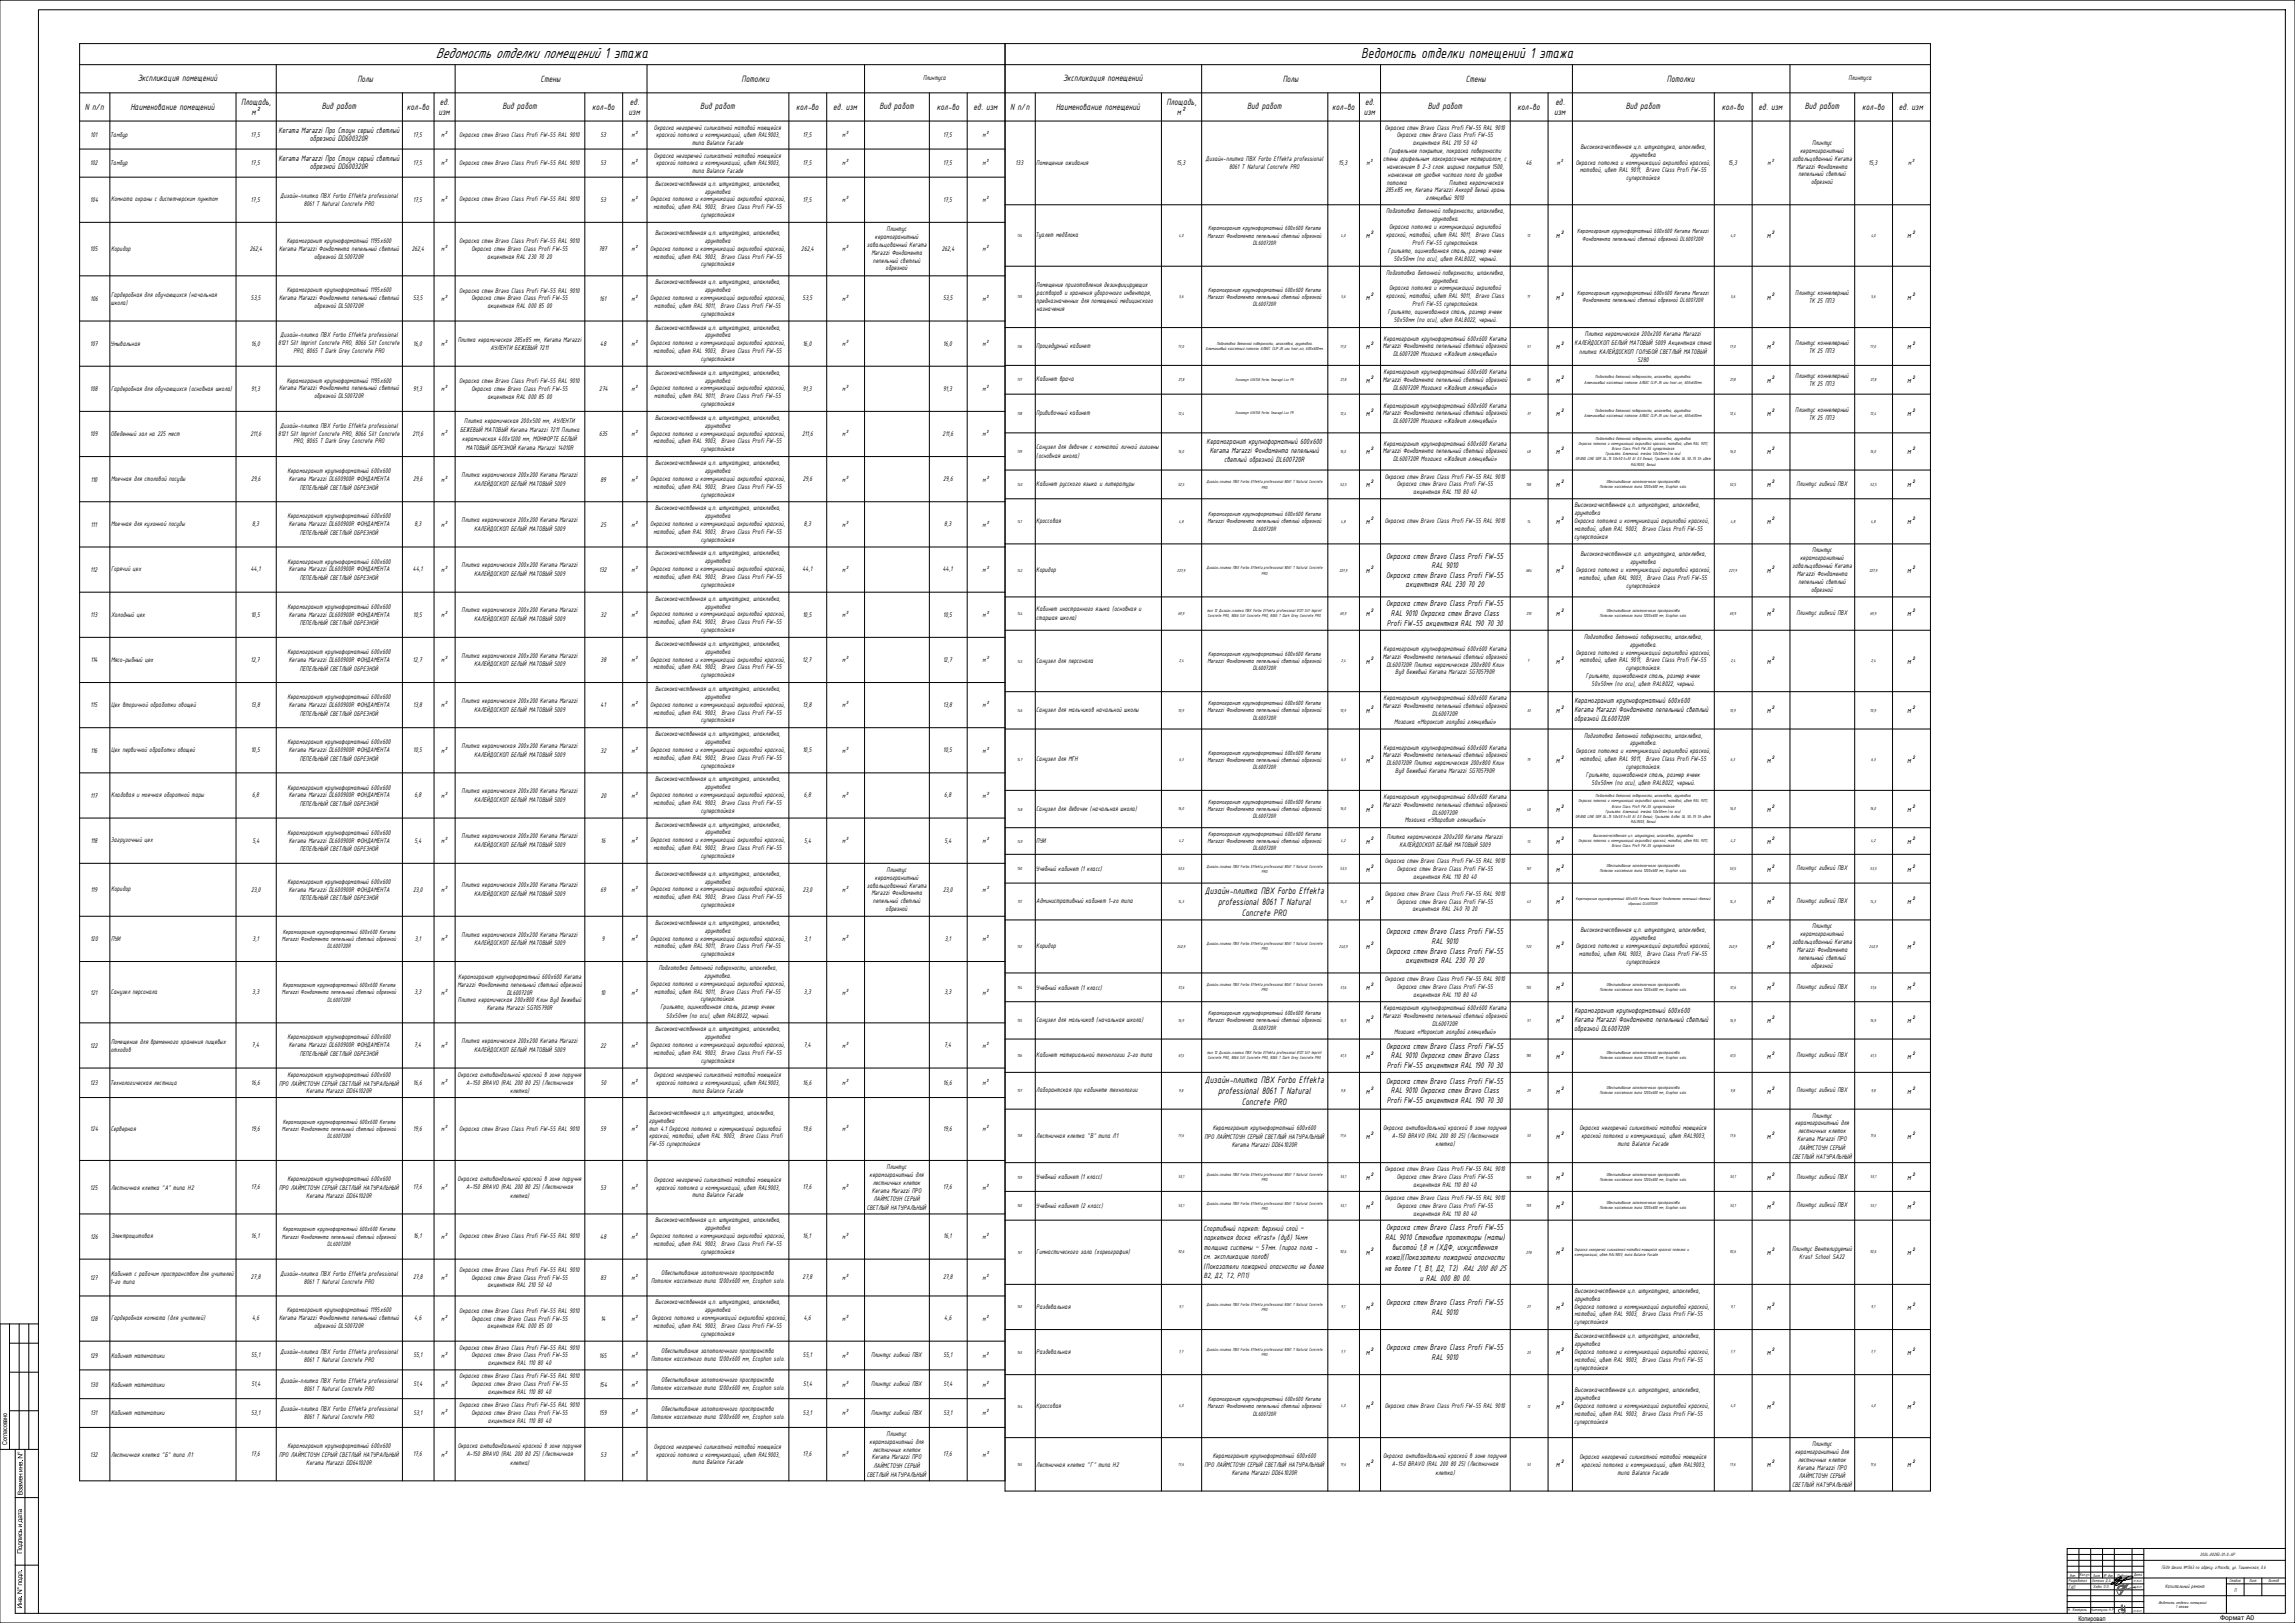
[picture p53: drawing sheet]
<svg xmlns="http://www.w3.org/2000/svg" width="1189mm" height="841mm" viewBox="0 0 1189 841" stroke-linecap="round" stroke-linejoin="round" font-family="sans-serif">
<defs><g id="words">
<g font-size="8.1">
<text x="226" y="30">Ведомость отделки помещений 1 этажа</text>
<text x="705" y="30">Ведомость отделки помещений 1 этажа</text>
</g>
<g font-size="5.2">
<text x="624" y="463">Дизайн-плитка ПВХ Forbo Effekta</text>
<text x="631" y="469">professional 8061 T Natural</text>
<text x="643" y="474">Concrete PRO</text>
<text x="624" y="561">Дизайн-плитка ПВХ Forbo Effekta</text>
<text x="631" y="567">professional 8061 T Natural</text>
<text x="643" y="573">Concrete PRO</text>
</g>
<g font-size="5.1">
<text x="71" y="42">Экспликация помещений</text>
<text x="185" y="42">Полы</text>
<text x="280" y="42">Стены</text>
<text x="384" y="42">Потолки</text>
<text x="551" y="42">Экспликация помещений</text>
<text x="665" y="42">Полы</text>
<text x="759" y="42">Стены</text>
<text x="863" y="42">Потолки</text>
<text x="44" y="57">N п/п</text>
<text x="68" y="57">Наименование помещений</text>
<text x="125" y="54">Площадь,</text>
<text x="130" y="60">м²</text>
<text x="167" y="57">Вид работ</text>
<text x="211" y="57">кол-во</text>
<text x="227" y="60">изм</text>
<text x="228" y="54">ед.</text>
<text x="260" y="57">Вид работ</text>
<text x="307" y="57">кол-во</text>
<text x="326" y="60">изм</text>
<text x="326" y="54">ед.</text>
<text x="363" y="57">Вид работ</text>
<text x="413" y="57">кол-во</text>
<text x="432" y="57">ед. изм</text>
<text x="456" y="57">Вид работ</text>
<text x="485" y="57">кол-во</text>
<text x="504" y="57">ед. изм</text>
<text x="523" y="57">N п/п</text>
<text x="547" y="57">Наименование помещений</text>
<text x="604" y="54">Площадь,</text>
<text x="610" y="60">м²</text>
<text x="646" y="57">Вид работ</text>
<text x="690" y="57">кол-во</text>
<text x="706" y="60">изм</text>
<text x="707" y="54">ед.</text>
<text x="740" y="57">Вид работ</text>
<text x="786" y="57">кол-во</text>
<text x="805" y="60">изм</text>
<text x="806" y="54">ед.</text>
<text x="842" y="57">Вид работ</text>
<text x="892" y="57">кол-во</text>
<text x="911" y="57">ед. изм</text>
<text x="935" y="57">Вид работ</text>
<text x="965" y="57">кол-во</text>
<text x="984" y="57">ед. изм</text>
</g>
<g font-size="4.6">
<text x="707" y="124">м²</text>
<text x="806" y="124">м²</text>
<text x="915" y="124">м²</text>
<text x="988" y="124">м²</text>
<text x="707" y="155">м²</text>
<text x="806" y="155">м²</text>
<text x="915" y="155">м²</text>
<text x="988" y="155">м²</text>
<text x="707" y="181">м²</text>
<text x="806" y="181">м²</text>
<text x="915" y="181">м²</text>
<text x="988" y="181">м²</text>
<text x="707" y="198">м²</text>
<text x="806" y="198">м²</text>
<text x="915" y="198">м²</text>
<text x="988" y="198">м²</text>
<text x="707" y="216">м²</text>
<text x="806" y="216">м²</text>
<text x="915" y="216">м²</text>
<text x="988" y="216">м²</text>
<text x="707" y="235">м²</text>
<text x="806" y="235">м²</text>
<text x="915" y="235">м²</text>
<text x="988" y="235">м²</text>
<text x="707" y="253">м²</text>
<text x="806" y="253">м²</text>
<text x="915" y="253">м²</text>
<text x="988" y="253">м²</text>
<text x="707" y="272">м²</text>
<text x="806" y="272">м²</text>
<text x="915" y="272">м²</text>
<text x="988" y="272">м²</text>
<text x="718" y="289">Окраска стен Bravo Class Profi FW-55</text>
<text x="707" y="297">м²</text>
<text x="718" y="299">Окраска стен Bravo Class Profi FW-55</text>
<text x="742" y="294">RAL 9010</text>
<text x="806" y="297">м²</text>
<text x="915" y="297">м²</text>
<text x="988" y="297">м²</text>
<text x="728" y="304">акцентная RAL 230 70 20</text>
<text x="718" y="314">Окраска стен Bravo Class Profi FW-55</text>
<text x="707" y="319">м²</text>
<text x="721" y="319">RAL 9010 Окраска стен Bravo Class</text>
<text x="806" y="319">м²</text>
<text x="915" y="319">м²</text>
<text x="988" y="319">м²</text>
<text x="718" y="324">Profi FW-55 акцентная RAL 190 70 30</text>
<text x="707" y="344">м²</text>
<text x="806" y="344">м²</text>
<text x="915" y="344">м²</text>
<text x="988" y="344">м²</text>
<text x="707" y="370">м²</text>
<text x="806" y="370">м²</text>
<text x="915" y="370">м²</text>
<text x="988" y="370">м²</text>
<text x="707" y="395">м²</text>
<text x="806" y="395">м²</text>
<text x="915" y="395">м²</text>
<text x="988" y="395">м²</text>
<text x="707" y="421">м²</text>
<text x="806" y="421">м²</text>
<text x="915" y="421">м²</text>
<text x="988" y="421">м²</text>
<text x="707" y="437">м²</text>
<text x="806" y="437">м²</text>
<text x="915" y="437">м²</text>
<text x="988" y="437">м²</text>
<text x="707" y="452">м²</text>
<text x="806" y="452">м²</text>
<text x="915" y="452">м²</text>
<text x="988" y="452">м²</text>
<text x="707" y="469">м²</text>
<text x="806" y="469">м²</text>
<text x="915" y="469">м²</text>
<text x="988" y="469">м²</text>
<text x="718" y="484">Окраска стен Bravo Class Profi FW-55</text>
<text x="707" y="492">м²</text>
<text x="742" y="489">RAL 9010</text>
<text x="806" y="492">м²</text>
<text x="915" y="492">м²</text>
<text x="988" y="492">м²</text>
<text x="718" y="494">Окраска стен Bravo Class Profi FW-55</text>
<text x="728" y="499">акцентная RAL 230 70 20</text>
<text x="707" y="513">м²</text>
<text x="806" y="513">м²</text>
<text x="915" y="513">м²</text>
<text x="988" y="513">м²</text>
<text x="707" y="530">м²</text>
<text x="806" y="530">м²</text>
<text x="915" y="530">м²</text>
<text x="988" y="530">м²</text>
<text x="718" y="543">Окраска стен Bravo Class Profi FW-55</text>
<text x="707" y="549">м²</text>
<text x="721" y="548">RAL 9010 Окраска стен Bravo Class</text>
<text x="806" y="549">м²</text>
<text x="915" y="549">м²</text>
<text x="988" y="549">м²</text>
<text x="718" y="553">Profi FW-55 акцентная RAL 190 70 30</text>
<text x="718" y="562">Окраска стен Bravo Class Profi FW-55</text>
<text x="707" y="567">м²</text>
<text x="721" y="566">RAL 9010 Окраска стен Bravo Class</text>
<text x="806" y="567">м²</text>
<text x="915" y="567">м²</text>
<text x="988" y="567">м²</text>
<text x="718" y="571">Profi FW-55 акцентная RAL 190 70 30</text>
<text x="707" y="590">м²</text>
<text x="806" y="590">м²</text>
<text x="915" y="590">м²</text>
<text x="988" y="590">м²</text>
<text x="707" y="611">м²</text>
<text x="806" y="611">м²</text>
<text x="915" y="611">м²</text>
<text x="988" y="611">м²</text>
<text x="707" y="626">м²</text>
<text x="806" y="626">м²</text>
<text x="915" y="626">м²</text>
<text x="988" y="626">м²</text>
<text x="718" y="637">Окраска стен Bravo Class Profi FW-55</text>
<text x="717" y="642">RAL 9010 Стеновые протекторы (маты)</text>
<text x="721" y="648">высотой 1,8 м (ХДФ, искуственная</text>
<text x="707" y="650">м²</text>
<text x="718" y="653">кожа)(Показатели пожарной опасности</text>
<text x="806" y="650">м²</text>
<text x="915" y="650">м²</text>
<text x="988" y="650">м²</text>
<text x="717" y="658">не более Г1, В1, Д2, Т2) RAL 200 80 25</text>
<text x="735" y="664">и RAL 000 80 00.</text>
<text x="718" y="676">Окраска стен Bravo Class Profi FW-55</text>
<text x="707" y="679">м²</text>
<text x="742" y="681">RAL 9010</text>
<text x="806" y="679">м²</text>
<text x="915" y="679">м²</text>
<text x="988" y="679">м²</text>
<text x="718" y="700">Окраска стен Bravo Class Profi FW-55</text>
<text x="707" y="702">м²</text>
<text x="742" y="705">RAL 9010</text>
<text x="806" y="702">м²</text>
<text x="915" y="702">м²</text>
<text x="988" y="702">м²</text>
<text x="707" y="730">м²</text>
<text x="806" y="730">м²</text>
<text x="915" y="730">м²</text>
<text x="988" y="730">м²</text>
<text x="707" y="760">м²</text>
<text x="806" y="760">м²</text>
<text x="915" y="760">м²</text>
<text x="988" y="760">м²</text>
</g>
<g font-size="4.4">
<text x="144" y="69">Kerama Marazzi Про Стоун серый светлый</text>
<text x="160" y="73">обрезной DD600320R</text>
<text x="144" y="83">Kerama Marazzi Про Стоун серый светлый</text>
<text x="160" y="88">обрезной DD600320R</text>
</g>
<g font-size="4.2">
<text x="625" y="230">Керамогранит крупноформатный 600х600</text>
<text x="627" y="235">Kerama Marazzi Фондамента пепельный</text>
<text x="634" y="240">светлый обрезной DL600720R</text>
<text x="816" y="364">Керамогранит крупноформатный 600х600</text>
<text x="816" y="369">Kerama Marazzi Фондамента пепельный светлый</text>
<text x="815" y="374">обрезной DL600720R</text>
<text x="816" y="525">Керамогранит крупноформатный 600х600</text>
<text x="816" y="530">Kerama Marazzi Фондамента пепельный светлый</text>
<text x="815" y="534">обрезной DL600720R</text>
<text x="623" y="638">Спортивный паркет: верхний слой –</text>
<text x="624" y="643">паркетная доска «Krast» (дуб) 14мм</text>
<text x="624" y="648">толщина системы – 57мм. (пирог пола -</text>
<text x="623" y="652">см. экспликацию полов)</text>
<text x="623" y="657">(Показатели пожарной опасности не более</text>
<text x="624" y="662">В2, Д2, Т2, РП1)</text>
</g>
<g font-size="3.8">
<text x="478" y="42">Плинтуса</text>
<text x="958" y="42">Плинтуса</text>
<text x="47" y="71">101</text>
<text x="57" y="71">Тамбур</text>
<text x="130" y="71">17,5</text>
<text x="214" y="71">17,5</text>
<text x="229" y="71">м²</text>
<text x="238" y="71">Окраска стен Bravo Class Profi FW-55 RAL 9010</text>
<text x="311" y="71">53</text>
<text x="327" y="71">м²</text>
<text x="339" y="67">Окраска негорючей силикатной матовой моющейся</text>
<text x="340" y="71">краской потолка и коммуникаций, цвет RAL9003,</text>
<text x="416" y="71">17,5</text>
<text x="436" y="71">м²</text>
<text x="489" y="71">17,5</text>
<text x="509" y="71">м²</text>
<text x="717" y="67">Окраска стен Bravo Class Profi FW-55 RAL 9010</text>
<text x="724" y="71">Окраска стен Bravo Class Profi FW-55</text>
<text x="358" y="75">типа Balance Faсade</text>
<text x="732" y="75">акцентная RAL 210 50 40</text>
<text x="819" y="77">Высококачественная ц.п. штукатурка, шпаклевка,</text>
<text x="939" y="75">Плинтус</text>
<text x="339" y="82">Окраска негорючей силикатной матовой моющейся</text>
<text x="625" y="84">Дизайн-плитка ПВХ Forbo Effekta professional</text>
<text x="717" y="83">стены грифельным лакокрасочным материалом, с</text>
<text x="719" y="79">Грифельное покрытие, покраска поверхности</text>
<text x="844" y="81">грунтовка</text>
<text x="928" y="83">завальцованный Kerama</text>
<text x="933" y="79">керамогранитный</text>
<text x="47" y="86">102</text>
<text x="57" y="85">Тамбур</text>
<text x="130" y="85">17,5</text>
<text x="214" y="85">17,5</text>
<text x="229" y="86">м²</text>
<text x="238" y="85">Окраска стен Bravo Class Profi FW-55 RAL 9010</text>
<text x="311" y="86">53</text>
<text x="327" y="86">м²</text>
<text x="340" y="86">краской потолка и коммуникаций, цвет RAL9003,</text>
<text x="358" y="90">типа Balance Faсade</text>
<text x="416" y="85">17,5</text>
<text x="436" y="86">м²</text>
<text x="489" y="85">17,5</text>
<text x="509" y="86">м²</text>
<text x="526" y="86">133</text>
<text x="537" y="85">Помещение ожидания</text>
<text x="609" y="85">15,3</text>
<text x="637" y="88">8061 T Natural Concrete PRO</text>
<text x="693" y="85">15,3</text>
<text x="708" y="86">м²</text>
<text x="718" y="87">нанесением в 2-3 слоя. ширина покрытия 1500,</text>
<text x="790" y="86">46</text>
<text x="806" y="86">м²</text>
<text x="816" y="85">Окраска потолка и коммуникаций акриловой краской,</text>
<text x="818" y="89">матовой, цвет RAL 9011, Bravo Class Profi FW-55</text>
<text x="895" y="85">15,3</text>
<text x="916" y="86">м²</text>
<text x="931" y="87">Marazzi Фондамента</text>
<text x="968" y="85">15,3</text>
<text x="988" y="86">м²</text>
<text x="718" y="96">потолка</text>
<text x="719" y="92">нанесение от уровня чистого пола до уровня</text>
<text x="751" y="96">Плитка керамическая</text>
<text x="842" y="93">суперстойкая</text>
<text x="932" y="91">пепельный светлый</text>
<text x="938" y="95">обрезной</text>
<text x="339" y="96">Высококачественная ц.п. штукатурка, шпаклевка,</text>
<text x="365" y="100">грунтовка</text>
<text x="718" y="100">285х85 мм, Kerama Marazzi Аккорд белый грань</text>
<text x="47" y="105">104</text>
<text x="58" y="104">Комната охраны с диспетчерским пунктом</text>
<text x="130" y="104">17,5</text>
<text x="145" y="103">Дизайн-плитка ПВХ Forbo Effekta professional</text>
<text x="157" y="107">8061 T Natural Concrete PRO</text>
<text x="214" y="104">17,5</text>
<text x="229" y="105">м²</text>
<text x="238" y="104">Окраска стен Bravo Class Profi FW-55 RAL 9010</text>
<text x="311" y="105">53</text>
<text x="327" y="105">м²</text>
<text x="337" y="104">Окраска потолка и коммуникаций акриловой краской,</text>
<text x="416" y="104">17,5</text>
<text x="436" y="105">м²</text>
<text x="489" y="104">17,5</text>
<text x="509" y="105">м²</text>
<text x="739" y="104">глянцевый 9010</text>
<text x="339" y="108">матовой, цвет RAL 9003, Bravo Class Profi FW-55</text>
<text x="363" y="113">суперстойкая</text>
<text x="718" y="111">Подготовка бетонной поверхности, шпаклевка,</text>
<text x="459" y="120">Плинтус</text>
<text x="720" y="119">Окраска потолка и коммуникаций акриловой</text>
<text x="742" y="115">грунтовка.</text>
<text x="149" y="126">Керамогранит крупноформатный 1195х600</text>
<text x="339" y="122">Высококачественная ц.п. штукатурка, шпаклевка,</text>
<text x="365" y="126">грунтовка</text>
<text x="453" y="124">керамогранитный</text>
<text x="536" y="123">Туалет медблока</text>
<text x="718" y="123">краской, матовой, цвет RAL 9011, Bravo Class</text>
<text x="47" y="130">105</text>
<text x="58" y="130">Коридор</text>
<text x="129" y="130">262,4</text>
<text x="145" y="130">Kerama Marazzi Фондамента пепельный светлый</text>
<text x="213" y="130">262,4</text>
<text x="229" y="130">м²</text>
<text x="238" y="126">Окраска стен Bravo Class Profi FW-55 RAL 9010</text>
<text x="244" y="130">Окраска стен Bravo Class Profi FW-55</text>
<text x="310" y="130">787</text>
<text x="327" y="130">м²</text>
<text x="337" y="130">Окраска потолка и коммуникаций акриловой краской,</text>
<text x="415" y="130">262,4</text>
<text x="436" y="130">м²</text>
<text x="449" y="128">завальцованный Kerama</text>
<text x="451" y="132">Marazzi Фондамента</text>
<text x="488" y="130">262,4</text>
<text x="509" y="130">м²</text>
<text x="719" y="131">Грильято, оцинкованная сталь, размер ячеек</text>
<text x="732" y="127">Profi FW-55 суперстойкая.</text>
<text x="163" y="134">обрезной DL500720R</text>
<text x="252" y="134">акцентная RAL 230 70 20</text>
<text x="339" y="134">матовой, цвет RAL 9003, Bravo Class Profi FW-55</text>
<text x="452" y="136">пепельный светлый</text>
<text x="722" y="135">50х50мм (по оси), цвет RAL8022, черный.</text>
<text x="363" y="138">суперстойкая</text>
<text x="459" y="140">обрезной</text>
<text x="718" y="142">Подготовка бетонной поверхности, шпаклевка,</text>
<text x="339" y="147">Высококачественная ц.п. штукатурка, шпаклевка,</text>
<text x="537" y="149">Помещение приготовления дезинфицирующих</text>
<text x="742" y="146">грунтовка.</text>
<text x="47" y="156">106</text>
<text x="58" y="154">Гардеробная для обучающихся (начальная</text>
<text x="130" y="156">53,5</text>
<text x="145" y="155">Kerama Marazzi Фондамента пепельный светлый</text>
<text x="149" y="151">Керамогранит крупноформатный 1195х600</text>
<text x="214" y="156">53,5</text>
<text x="229" y="156">м²</text>
<text x="238" y="152">Окраска стен Bravo Class Profi FW-55 RAL 9010</text>
<text x="244" y="156">Окраска стен Bravo Class Profi FW-55</text>
<text x="311" y="156">161</text>
<text x="327" y="156">м²</text>
<text x="337" y="155">Окраска потолка и коммуникаций акриловой краской,</text>
<text x="365" y="151">грунтовка</text>
<text x="416" y="156">53,5</text>
<text x="436" y="156">м²</text>
<text x="489" y="156">53,5</text>
<text x="509" y="156">м²</text>
<text x="537" y="153">растворов и хранения уборочного инвентаря,</text>
<text x="718" y="155">краской, матовой, цвет RAL 9011, Bravo Class</text>
<text x="720" y="151">Окраска потолка и коммуникаций акриловой</text>
<text x="930" y="153">Плинтус коннелюрный</text>
<text x="57" y="158">школа)</text>
<text x="163" y="160">обрезной DL500720R</text>
<text x="252" y="160">акцентная RAL 000 85 00</text>
<text x="339" y="160">матовой, цвет RAL 9011, Bravo Class Profi FW-55</text>
<text x="537" y="157">предназначенных для помещений медицинского</text>
<text x="537" y="161">назначения</text>
<text x="732" y="159">Profi FW-55 суперстойкая.</text>
<text x="937" y="157">ТК 25 ППЗ</text>
<text x="363" y="164">суперстойкая</text>
<text x="719" y="163">Грильято, оцинкованная сталь, размер ячеек</text>
<text x="722" y="167">50х50мм (по оси), цвет RAL8022, черный.</text>
<text x="339" y="171">Высококачественная ц.п. штукатурка, шпаклевка,</text>
<text x="47" y="179">107</text>
<text x="57" y="179">Умывальная</text>
<text x="130" y="179">16,0</text>
<text x="144" y="179">8121 Silt Imprint Concrete PRO, 8066 Silt Concrete</text>
<text x="145" y="175">Дизайн-плитка ПВХ Forbo Effekta professional</text>
<text x="214" y="179">16,0</text>
<text x="229" y="179">м²</text>
<text x="237" y="177">Плитка керамическая 285х85 мм, Kerama Marazzi</text>
<text x="311" y="179">48</text>
<text x="327" y="179">м²</text>
<text x="337" y="179">Окраска потолка и коммуникаций акриловой краской,</text>
<text x="365" y="175">грунтовка</text>
<text x="416" y="179">16,0</text>
<text x="436" y="179">м²</text>
<text x="489" y="179">16,0</text>
<text x="509" y="179">м²</text>
<text x="717" y="177">Керамогранит крупноформатный 600х600 Kerama</text>
<text x="816" y="179">КАЛЕЙДОСКОП БЕЛЫЙ МАТОВЫЙ 5009 Акцентная стена</text>
<text x="821" y="174">Плитка керамическая 200х200 Kerama Marazzi</text>
<text x="930" y="179">Плинтус коннелюрный</text>
<text x="152" y="183">PRO, 8065 T Dark Grey Concrete PRO</text>
<text x="254" y="182">АУЛЕНТИ БЕЖЕВЫЙ 7211</text>
<text x="339" y="183">матовой, цвет RAL 9003, Bravo Class Profi FW-55</text>
<text x="537" y="180">Процедурный кабинет</text>
<text x="716" y="181">Marazzi Фондамента пепельный светлый обрезной</text>
<text x="722" y="185">DL600720R Мозаика «Жадеит глянцевый»</text>
<text x="818" y="183">плитка КАЛЕЙДОСКОП ГОЛУБОЙ СВЕТЛЫЙ МАТОВЫЙ</text>
<text x="937" y="183">ТК 25 ППЗ</text>
<text x="363" y="187">суперстойкая</text>
<text x="848" y="187">5280</text>
<text x="339" y="194">Высококачественная ц.п. штукатурка, шпаклевка,</text>
<text x="537" y="198">Кабинет врача</text>
<text x="716" y="198">Marazzi Фондамента пепельный светлый обрезной</text>
<text x="717" y="194">Керамогранит крупноформатный 600х600 Kerama</text>
<text x="930" y="196">Плинтус коннелюрный</text>
<text x="47" y="203">108</text>
<text x="58" y="202">Гардеробная для обучающихся (основная школа)</text>
<text x="130" y="202">91,3</text>
<text x="145" y="202">Kerama Marazzi Фондамента пепельный светлый</text>
<text x="149" y="198">Керамогранит крупноформатный 1195х600</text>
<text x="214" y="202">91,3</text>
<text x="229" y="203">м²</text>
<text x="238" y="198">Окраска стен Bravo Class Profi FW-55 RAL 9010</text>
<text x="244" y="203">Окраска стен Bravo Class Profi FW-55</text>
<text x="310" y="203">274</text>
<text x="327" y="203">м²</text>
<text x="337" y="202">Окраска потолка и коммуникаций акриловой краской,</text>
<text x="365" y="198">грунтовка</text>
<text x="416" y="202">91,3</text>
<text x="436" y="203">м²</text>
<text x="489" y="202">91,3</text>
<text x="509" y="203">м²</text>
<text x="722" y="202">DL600720R Мозаика «Жадеит глянцевый»</text>
<text x="937" y="200">ТК 25 ППЗ</text>
<text x="163" y="206">обрезной DL500720R</text>
<text x="252" y="207">акцентная RAL 000 85 00</text>
<text x="339" y="206">матовой, цвет RAL 9011, Bravo Class Profi FW-55</text>
<text x="363" y="210">суперстойкая</text>
<text x="537" y="215">Прививочный кабинет</text>
<text x="716" y="215">Marazzi Фондамента пепельный светлый обрезной</text>
<text x="717" y="211">Керамогранит крупноформатный 600х600 Kerama</text>
<text x="930" y="213">Плинтус коннелюрный</text>
<text x="145" y="222">Дизайн-плитка ПВХ Forbo Effekta professional</text>
<text x="241" y="219">Плитка керамическая 200х500 мм, АУЛЕНТИ</text>
<text x="339" y="218">Высококачественная ц.п. штукатурка, шпаклевка,</text>
<text x="365" y="222">грунтовка</text>
<text x="722" y="219">DL600720R Мозаика «Жадеит глянцевый»</text>
<text x="937" y="218">ТК 25 ППЗ</text>
<text x="47" y="226">109</text>
<text x="57" y="226">Обеденный зал на 225 мест</text>
<text x="130" y="226">211,6</text>
<text x="144" y="226">8121 Silt Imprint Concrete PRO, 8066 Silt Concrete</text>
<text x="214" y="226">211,6</text>
<text x="229" y="226">м²</text>
<text x="238" y="224">БЕЖЕВЫЙ МАТОВЫЙ Kerama Marazzi 7211 Плитка</text>
<text x="310" y="226">635</text>
<text x="327" y="226">м²</text>
<text x="337" y="226">Окраска потолка и коммуникаций акриловой краской,</text>
<text x="416" y="226">211,6</text>
<text x="436" y="226">м²</text>
<text x="488" y="226">211,6</text>
<text x="509" y="226">м²</text>
<text x="152" y="230">PRO, 8065 T Dark Grey Concrete PRO</text>
<text x="239" y="228">керамическая 400х1200 мм, МОНФОРТЕ БЕЛЫЙ</text>
<text x="241" y="233">МАТОВЫЙ ОБРЕЗНОЙ Kerama Marazzi 14010R</text>
<text x="339" y="230">матовой, цвет RAL 9003, Bravo Class Profi FW-55</text>
<text x="363" y="234">суперстойкая</text>
<text x="537" y="233">Санузел для девочек с комнатой личной гигиены</text>
<text x="717" y="231">Керамогранит крупноформатный 600х600 Kerama</text>
<text x="537" y="237">(основная школа)</text>
<text x="716" y="235">Marazzi Фондамента пепельный светлый обрезной</text>
<text x="722" y="239">DL600720R Мозаика «Жадеит глянцевый»</text>
<text x="149" y="245">Керамогранит крупноформатный 600х600</text>
<text x="339" y="241">Высококачественная ц.п. штукатурка, шпаклевка,</text>
<text x="365" y="245">грунтовка</text>
<text x="47" y="250">110</text>
<text x="58" y="249">Моечная для столовой посуды</text>
<text x="130" y="249">29,6</text>
<text x="150" y="249">Kerama Marazzi DL600900R ФОНДАМЕНТА</text>
<text x="214" y="249">29,6</text>
<text x="229" y="250">м²</text>
<text x="239" y="247">Плитка керамическая 200х200 Kerama Marazzi</text>
<text x="246" y="252">КАЛЕЙДОСКОП БЕЛЫЙ МАТОВЫЙ 5009</text>
<text x="311" y="250">89</text>
<text x="327" y="250">м²</text>
<text x="337" y="249">Окраска потолка и коммуникаций акриловой краской,</text>
<text x="416" y="249">29,6</text>
<text x="436" y="250">м²</text>
<text x="489" y="249">29,6</text>
<text x="509" y="250">м²</text>
<text x="537" y="252">Кабинет русского языка и литературы</text>
<text x="717" y="248">Окраска стен Bravo Class Profi FW-55 RAL 9010</text>
<text x="931" y="252">Плинтус гибкий ПВХ</text>
<text x="155" y="254">ПЕПЕЛЬНЫЙ СВЕТЛЫЙ ОБРЕЗНОЙ</text>
<text x="339" y="253">матовой, цвет RAL 9003, Bravo Class Profi FW-55</text>
<text x="363" y="257">суперстойкая</text>
<text x="724" y="252">Окраска стен Bravo Class Profi FW-55</text>
<text x="732" y="256">акцентная RAL 110 80 40</text>
<text x="816" y="263">Высококачественная ц.п. штукатурка, шпаклевка,</text>
<text x="149" y="269">Керамогранит крупноформатный 600х600</text>
<text x="339" y="264">Высококачественная ц.п. штукатурка, шпаклевка,</text>
<text x="365" y="269">грунтовка</text>
<text x="816" y="267">грунтовка</text>
<text x="47" y="273">111</text>
<text x="58" y="273">Моечная для кухонной посуды</text>
<text x="131" y="273">8,3</text>
<text x="150" y="273">Kerama Marazzi DL600900R ФОНДАМЕНТА</text>
<text x="215" y="273">8,3</text>
<text x="229" y="273">м²</text>
<text x="239" y="270">Плитка керамическая 200х200 Kerama Marazzi</text>
<text x="246" y="275">КАЛЕЙДОСКОП БЕЛЫЙ МАТОВЫЙ 5009</text>
<text x="311" y="273">25</text>
<text x="327" y="273">м²</text>
<text x="337" y="273">Окраска потолка и коммуникаций акриловой краской,</text>
<text x="416" y="273">8,3</text>
<text x="436" y="273">м²</text>
<text x="489" y="273">8,3</text>
<text x="509" y="273">м²</text>
<text x="537" y="271">Кроссовая</text>
<text x="717" y="271">Окраска стен Bravo Class Profi FW-55 RAL 9010</text>
<text x="815" y="271">Окраска потолка и коммуникаций акриловой краской,</text>
<text x="816" y="275">матовой, цвет RAL 9003, Bravo Class Profi FW-55</text>
<text x="155" y="277">ПЕПЕЛЬНЫЙ СВЕТЛЫЙ ОБРЕЗНОЙ</text>
<text x="339" y="277">матовой, цвет RAL 9003, Bravo Class Profi FW-55</text>
<text x="363" y="281">суперстойкая</text>
<text x="816" y="279">суперстойкая</text>
<text x="339" y="288">Высококачественная ц.п. штукатурка, шпаклевка,</text>
<text x="939" y="286">Плинтус</text>
<text x="149" y="292">Керамогранит крупноформатный 600х600</text>
<text x="239" y="294">Плитка керамическая 200х200 Kerama Marazzi</text>
<text x="365" y="292">грунтовка</text>
<text x="819" y="288">Высококачественная ц.п. штукатурка, шпаклевка,</text>
<text x="844" y="292">грунтовка</text>
<text x="933" y="290">керамогранитный</text>
<text x="47" y="296">112</text>
<text x="58" y="296">Горячий цех</text>
<text x="130" y="296">44,1</text>
<text x="150" y="296">Kerama Marazzi DL600900R ФОНДАМЕНТА</text>
<text x="214" y="296">44,1</text>
<text x="229" y="296">м²</text>
<text x="246" y="298">КАЛЕЙДОСКОП БЕЛЫЙ МАТОВЫЙ 5009</text>
<text x="310" y="296">132</text>
<text x="327" y="296">м²</text>
<text x="337" y="296">Окраска потолка и коммуникаций акриловой краской,</text>
<text x="416" y="296">44,1</text>
<text x="436" y="296">м²</text>
<text x="488" y="296">44,1</text>
<text x="509" y="296">м²</text>
<text x="537" y="296">Коридор</text>
<text x="816" y="296">Окраска потолка и коммуникаций акриловой краской,</text>
<text x="928" y="294">завальцованный Kerama</text>
<text x="931" y="298">Marazzi Фондамента</text>
<text x="155" y="301">ПЕПЕЛЬНЫЙ СВЕТЛЫЙ ОБРЕЗНОЙ</text>
<text x="339" y="300">матовой, цвет RAL 9003, Bravo Class Profi FW-55</text>
<text x="363" y="304">суперстойкая</text>
<text x="818" y="301">матовой, цвет RAL 9003, Bravo Class Profi FW-55</text>
<text x="842" y="305">суперстойкая</text>
<text x="932" y="303">пепельный светлый</text>
<text x="339" y="311">Высококачественная ц.п. штукатурка, шпаклевка,</text>
<text x="938" y="307">обрезной</text>
<text x="149" y="315">Керамогранит крупноформатный 600х600</text>
<text x="239" y="317">Плитка керамическая 200х200 Kerama Marazzi</text>
<text x="365" y="315">грунтовка</text>
<text x="537" y="317">Кабинет иностранного языка (основная и</text>
<text x="47" y="320">113</text>
<text x="58" y="320">Холодный цех</text>
<text x="130" y="320">10,5</text>
<text x="150" y="320">Kerama Marazzi DL600900R ФОНДАМЕНТА</text>
<text x="214" y="320">10,5</text>
<text x="229" y="320">м²</text>
<text x="246" y="322">КАЛЕЙДОСКОП БЕЛЫЙ МАТОВЫЙ 5009</text>
<text x="311" y="320">32</text>
<text x="327" y="320">м²</text>
<text x="337" y="319">Окраска потолка и коммуникаций акриловой краской,</text>
<text x="339" y="323">матовой, цвет RAL 9003, Bravo Class Profi FW-55</text>
<text x="416" y="320">10,5</text>
<text x="436" y="320">м²</text>
<text x="489" y="320">10,5</text>
<text x="509" y="320">м²</text>
<text x="537" y="321">старшая школа)</text>
<text x="931" y="319">Плинтус гибкий ПВХ</text>
<text x="155" y="324">ПЕПЕЛЬНЫЙ СВЕТЛЫЙ ОБРЕЗНОЙ</text>
<text x="363" y="328">суперстойкая</text>
<text x="339" y="335">Высококачественная ц.п. штукатурка, шпаклевка,</text>
<text x="821" y="331">Подготовка бетонной поверхности, шпаклевка,</text>
<text x="844" y="335">грунтовка.</text>
<text x="149" y="339">Керамогранит крупноформатный 600х600</text>
<text x="239" y="341">Плитка керамическая 200х200 Kerama Marazzi</text>
<text x="365" y="339">грунтовка</text>
<text x="716" y="341">Marazzi Фондамента пепельный светлый обрезной</text>
<text x="717" y="337">Керамогранит крупноформатный 600х600 Kerama</text>
<text x="816" y="339">Окраска потолка и коммуникаций акриловой краской,</text>
<text x="47" y="343">114</text>
<text x="58" y="343">Мясо-рыбный цех</text>
<text x="130" y="343">12,7</text>
<text x="150" y="343">Kerama Marazzi DL600900R ФОНДАМЕНТА</text>
<text x="155" y="347">ПЕПЕЛЬНЫЙ СВЕТЛЫЙ ОБРЕЗНОЙ</text>
<text x="214" y="343">12,7</text>
<text x="229" y="343">м²</text>
<text x="246" y="345">КАЛЕЙДОСКОП БЕЛЫЙ МАТОВЫЙ 5009</text>
<text x="311" y="343">38</text>
<text x="327" y="343">м²</text>
<text x="337" y="343">Окраска потолка и коммуникаций акриловой краской,</text>
<text x="339" y="347">матовой, цвет RAL 9003, Bravo Class Profi FW-55</text>
<text x="416" y="343">12,7</text>
<text x="436" y="343">м²</text>
<text x="489" y="343">12,7</text>
<text x="509" y="343">м²</text>
<text x="537" y="343">Санузел для персонала</text>
<text x="718" y="345">DL600720R Плитка керамическая 200х800 Клин</text>
<text x="818" y="343">матовой, цвет RAL 9011, Bravo Class Profi FW-55</text>
<text x="842" y="347">суперстойкая.</text>
<text x="363" y="351">суперстойкая</text>
<text x="723" y="349">Вуд бежевый Kerama Marazzi SG705790R</text>
<text x="822" y="351">Грильято, оцинкованная сталь, размер ячеек</text>
<text x="339" y="358">Высококачественная ц.п. штукатурка, шпаклевка,</text>
<text x="824" y="356">50х50мм (по оси), цвет RAL8022, черный.</text>
<text x="149" y="362">Керамогранит крупноформатный 600х600</text>
<text x="239" y="364">Плитка керамическая 200х200 Kerama Marazzi</text>
<text x="365" y="362">грунтовка</text>
<text x="717" y="363">Керамогранит крупноформатный 600х600 Kerama</text>
<text x="47" y="367">115</text>
<text x="58" y="366">Цех вторичной обработки овощей</text>
<text x="130" y="366">13,8</text>
<text x="150" y="366">Kerama Marazzi DL600900R ФОНДАМЕНТА</text>
<text x="155" y="371">ПЕПЕЛЬНЫЙ СВЕТЛЫЙ ОБРЕЗНОЙ</text>
<text x="214" y="366">13,8</text>
<text x="229" y="367">м²</text>
<text x="246" y="369">КАЛЕЙДОСКОП БЕЛЫЙ МАТОВЫЙ 5009</text>
<text x="311" y="367">41</text>
<text x="327" y="367">м²</text>
<text x="337" y="366">Окраска потолка и коммуникаций акриловой краской,</text>
<text x="339" y="370">матовой, цвет RAL 9003, Bravo Class Profi FW-55</text>
<text x="416" y="366">13,8</text>
<text x="436" y="367">м²</text>
<text x="489" y="366">13,8</text>
<text x="509" y="367">м²</text>
<text x="537" y="369">Санузел для мальчиков начальной школы</text>
<text x="716" y="367">Marazzi Фондамента пепельный светлый обрезной</text>
<text x="742" y="371">DL600720R</text>
<text x="363" y="374">суперстойкая</text>
<text x="722" y="375">Мозаика «Мороксит голубой глянцевый»</text>
<text x="339" y="381">Высококачественная ц.п. штукатурка, шпаклевка,</text>
<text x="821" y="382">Подготовка бетонной поверхности, шпаклевка,</text>
<text x="58" y="390">Цех первичной обработки овощей</text>
<text x="130" y="390">10,5</text>
<text x="149" y="386">Керамогранит крупноформатный 600х600</text>
<text x="150" y="390">Kerama Marazzi DL600900R ФОНДАМЕНТА</text>
<text x="214" y="390">10,5</text>
<text x="239" y="388">Плитка керамическая 200х200 Kerama Marazzi</text>
<text x="337" y="390">Окраска потолка и коммуникаций акриловой краской,</text>
<text x="365" y="386">грунтовка</text>
<text x="416" y="390">10,5</text>
<text x="489" y="390">10,5</text>
<text x="717" y="388">Керамогранит крупноформатный 600х600 Kerama</text>
<text x="844" y="386">грунтовка.</text>
<text x="47" y="390">116</text>
<text x="155" y="394">ПЕПЕЛЬНЫЙ СВЕТЛЫЙ ОБРЕЗНОЙ</text>
<text x="229" y="390">м²</text>
<text x="246" y="392">КАЛЕЙДОСКОП БЕЛЫЙ МАТОВЫЙ 5009</text>
<text x="311" y="390">32</text>
<text x="327" y="390">м²</text>
<text x="339" y="394">матовой, цвет RAL 9003, Bravo Class Profi FW-55</text>
<text x="436" y="390">м²</text>
<text x="509" y="390">м²</text>
<text x="537" y="394">Санузел для МГН</text>
<text x="716" y="392">Marazzi Фондамента пепельный светлый обрезной</text>
<text x="816" y="390">Окраска потолка и коммуникаций акриловой краской,</text>
<text x="818" y="394">матовой, цвет RAL 9011, Bravo Class Profi FW-55</text>
<text x="363" y="398">суперстойкая</text>
<text x="718" y="397">DL600720R Плитка керамическая 200х800 Клин</text>
<text x="723" y="401">Вуд бежевый Kerama Marazzi SG705790R</text>
<text x="842" y="398">суперстойкая.</text>
<text x="339" y="405">Высококачественная ц.п. штукатурка, шпаклевка,</text>
<text x="822" y="403">Грильято, оцинкованная сталь, размер ячеек</text>
<text x="824" y="407">50х50мм (по оси), цвет RAL8022, черный.</text>
<text x="47" y="413">117</text>
<text x="58" y="413">Кладовая и моечная оборотной тары</text>
<text x="131" y="413">6,8</text>
<text x="149" y="409">Керамогранит крупноформатный 600х600</text>
<text x="150" y="413">Kerama Marazzi DL600900R ФОНДАМЕНТА</text>
<text x="215" y="413">6,8</text>
<text x="229" y="413">м²</text>
<text x="239" y="411">Плитка керамическая 200х200 Kerama Marazzi</text>
<text x="311" y="413">20</text>
<text x="327" y="413">м²</text>
<text x="337" y="413">Окраска потолка и коммуникаций акриловой краской,</text>
<text x="365" y="409">грунтовка</text>
<text x="416" y="413">6,8</text>
<text x="436" y="413">м²</text>
<text x="489" y="413">6,8</text>
<text x="509" y="413">м²</text>
<text x="717" y="414">Керамогранит крупноформатный 600х600 Kerama</text>
<text x="155" y="418">ПЕПЕЛЬНЫЙ СВЕТЛЫЙ ОБРЕЗНОЙ</text>
<text x="246" y="416">КАЛЕЙДОСКОП БЕЛЫЙ МАТОВЫЙ 5009</text>
<text x="339" y="417">матовой, цвет RAL 9003, Bravo Class Profi FW-55</text>
<text x="716" y="418">Marazzi Фондамента пепельный светлый обрезной</text>
<text x="363" y="421">суперстойкая</text>
<text x="537" y="420">Санузел для девочек (начальная школа)</text>
<text x="742" y="422">DL600720R</text>
<text x="339" y="428">Высококачественная ц.п. штукатурка, шпаклевка,</text>
<text x="728" y="426">Мозаика «Уваровит глянцевый»</text>
<text x="47" y="437">118</text>
<text x="57" y="436">Загрузочный цех</text>
<text x="131" y="437">5,4</text>
<text x="149" y="433">Керамогранит крупноформатный 600х600</text>
<text x="150" y="437">Kerama Marazzi DL600900R ФОНДАМЕНТА</text>
<text x="215" y="437">5,4</text>
<text x="229" y="437">м²</text>
<text x="239" y="434">Плитка керамическая 200х200 Kerama Marazzi</text>
<text x="311" y="437">16</text>
<text x="327" y="437">м²</text>
<text x="337" y="436">Окраска потолка и коммуникаций акриловой краской,</text>
<text x="365" y="432">грунтовка</text>
<text x="417" y="437">5,4</text>
<text x="436" y="437">м²</text>
<text x="489" y="437">5,4</text>
<text x="509" y="437">м²</text>
<text x="537" y="437">ПУИ</text>
<text x="718" y="435">Плитка керамическая 200х200 Kerama Marazzi</text>
<text x="155" y="441">ПЕПЕЛЬНЫЙ СВЕТЛЫЙ ОБРЕЗНОЙ</text>
<text x="246" y="439">КАЛЕЙДОСКОП БЕЛЫЙ МАТОВЫЙ 5009</text>
<text x="339" y="441">матовой, цвет RAL 9003, Bravo Class Profi FW-55</text>
<text x="725" y="439">КАЛЕЙДОСКОП БЕЛЫЙ МАТОВЫЙ 5009</text>
<text x="363" y="445">суперстойкая</text>
<text x="717" y="447">Окраска стен Bravo Class Profi FW-55 RAL 9010</text>
<text x="339" y="454">Высококачественная ц.п. штукатурка, шпаклевка,</text>
<text x="453" y="456">керамогранитный</text>
<text x="459" y="452">Плинтус</text>
<text x="537" y="451">Учебный кабинет (1 класс)</text>
<text x="724" y="451">Окраска стен Bravo Class Profi FW-55</text>
<text x="732" y="455">акцентная RAL 110 80 40</text>
<text x="931" y="451">Плинтус гибкий ПВХ</text>
<text x="58" y="462">Коридор</text>
<text x="149" y="458">Керамогранит крупноформатный 600х600</text>
<text x="239" y="460">Плитка керамическая 200х200 Kerama Marazzi</text>
<text x="337" y="462">Окраска потолка и коммуникаций акриловой краской,</text>
<text x="365" y="458">грунтовка</text>
<text x="449" y="460">завальцованный Kerama</text>
<text x="47" y="462">119</text>
<text x="130" y="462">23,0</text>
<text x="150" y="462">Kerama Marazzi DL600900R ФОНДАМЕНТА</text>
<text x="155" y="467">ПЕПЕЛЬНЫЙ СВЕТЛЫЙ ОБРЕЗНОЙ</text>
<text x="214" y="462">23,0</text>
<text x="229" y="462">м²</text>
<text x="246" y="464">КАЛЕЙДОСКОП БЕЛЫЙ МАТОВЫЙ 5009</text>
<text x="311" y="462">69</text>
<text x="327" y="462">м²</text>
<text x="339" y="466">матовой, цвет RAL 9003, Bravo Class Profi FW-55</text>
<text x="416" y="462">23,0</text>
<text x="436" y="462">м²</text>
<text x="451" y="464">Marazzi Фондамента</text>
<text x="489" y="462">23,0</text>
<text x="509" y="462">м²</text>
<text x="717" y="464">Окраска стен Bravo Class Profi FW-55 RAL 9010</text>
<text x="363" y="470">суперстойкая</text>
<text x="452" y="468">пепельный светлый</text>
<text x="459" y="472">обрезной</text>
<text x="537" y="468">Административный кабинет 1-го типа</text>
<text x="724" y="468">Окраска стен Bravo Class Profi FW-55</text>
<text x="732" y="472">акцентная RAL 240 70 20</text>
<text x="931" y="468">Плинтус гибкий ПВХ</text>
<text x="339" y="479">Высококачественная ц.п. штукатурка, шпаклевка,</text>
<text x="239" y="485">Плитка керамическая 200х200 Kerama Marazzi</text>
<text x="365" y="483">грунтовка</text>
<text x="819" y="483">Высококачественная ц.п. штукатурка, шпаклевка,</text>
<text x="933" y="485">керамогранитный</text>
<text x="939" y="481">Плинтус</text>
<text x="47" y="488">120</text>
<text x="58" y="488">ПУИ</text>
<text x="131" y="487">3,1</text>
<text x="215" y="487">3,1</text>
<text x="229" y="488">м²</text>
<text x="246" y="490">КАЛЕЙДОСКОП БЕЛЫЙ МАТОВЫЙ 5009</text>
<text x="312" y="488">9</text>
<text x="327" y="488">м²</text>
<text x="337" y="487">Окраска потолка и коммуникаций акриловой краской,</text>
<text x="339" y="491">матовой, цвет RAL 9011, Bravo Class Profi FW-55</text>
<text x="417" y="487">3,1</text>
<text x="436" y="488">м²</text>
<text x="489" y="487">3,1</text>
<text x="509" y="488">м²</text>
<text x="537" y="491">Коридор</text>
<text x="816" y="491">Окраска потолка и коммуникаций акриловой краской,</text>
<text x="844" y="487">грунтовка</text>
<text x="928" y="489">завальцованный Kerama</text>
<text x="363" y="496">суперстойкая</text>
<text x="818" y="495">матовой, цвет RAL 9003, Bravo Class Profi FW-55</text>
<text x="931" y="493">Marazzi Фондамента</text>
<text x="932" y="497">пепельный светлый</text>
<text x="341" y="503">Подготовка бетонной поверхности, шпаклевка,</text>
<text x="842" y="499">суперстойкая</text>
<text x="938" y="501">обрезной</text>
<text x="237" y="507">Керамогранит крупноформатный 600х600 Kerama</text>
<text x="365" y="507">грунтовка.</text>
<text x="717" y="509">Окраска стен Bravo Class Profi FW-55 RAL 9010</text>
<text x="47" y="515">121</text>
<text x="57" y="515">Санузел персонала</text>
<text x="131" y="515">3,3</text>
<text x="215" y="515">3,3</text>
<text x="229" y="515">м²</text>
<text x="237" y="511">Marazzi Фондамента пепельный светлый обрезной</text>
<text x="263" y="515">DL600720R</text>
<text x="311" y="515">10</text>
<text x="327" y="515">м²</text>
<text x="337" y="511">Окраска потолка и коммуникаций акриловой краской,</text>
<text x="339" y="515">матовой, цвет RAL 9011, Bravo Class Profi FW-55</text>
<text x="416" y="515">3,3</text>
<text x="436" y="515">м²</text>
<text x="489" y="515">3,3</text>
<text x="509" y="515">м²</text>
<text x="537" y="513">Учебный кабинет (1 класс)</text>
<text x="724" y="513">Окраска стен Bravo Class Profi FW-55</text>
<text x="931" y="512">Плинтус гибкий ПВХ</text>
<text x="237" y="519">Плитка керамическая 200х800 Клин Вуд бежевый</text>
<text x="363" y="519">суперстойкая.</text>
<text x="732" y="517">акцентная RAL 110 80 40</text>
<text x="252" y="523">Kerama Marazzi SG705790R</text>
<text x="342" y="523">Грильято, оцинкованная сталь, размер ячеек</text>
<text x="345" y="527">50х50мм (по оси), цвет RAL8022, черный.</text>
<text x="716" y="528">Marazzi Фондамента пепельный светлый обрезной</text>
<text x="717" y="523">Керамогранит крупноформатный 600х600 Kerama</text>
<text x="537" y="530">Санузел для мальчиков (начальная школа)</text>
<text x="742" y="532">DL600720R</text>
<text x="149" y="539">Керамогранит крупноформатный 600х600</text>
<text x="339" y="534">Высококачественная ц.п. штукатурка, шпаклевка,</text>
<text x="365" y="539">грунтовка</text>
<text x="722" y="536">Мозаика «Мороксит голубой глянцевый»</text>
<text x="47" y="543">122</text>
<text x="57" y="545">отходов</text>
<text x="58" y="541">Помещение для временного хранения пищевых</text>
<text x="131" y="543">7,4</text>
<text x="150" y="543">Kerama Marazzi DL600900R ФОНДАМЕНТА</text>
<text x="215" y="543">7,4</text>
<text x="229" y="543">м²</text>
<text x="239" y="540">Плитка керамическая 200х200 Kerama Marazzi</text>
<text x="246" y="545">КАЛЕЙДОСКОП БЕЛЫЙ МАТОВЫЙ 5009</text>
<text x="311" y="543">22</text>
<text x="327" y="543">м²</text>
<text x="337" y="543">Окраска потолка и коммуникаций акриловой краской,</text>
<text x="416" y="543">7,4</text>
<text x="436" y="543">м²</text>
<text x="489" y="543">7,4</text>
<text x="509" y="543">м²</text>
<text x="155" y="547">ПЕПЕЛЬНЫЙ СВЕТЛЫЙ ОБРЕЗНОЙ</text>
<text x="339" y="547">матовой, цвет RAL 9003, Bravo Class Profi FW-55</text>
<text x="363" y="551">суперстойкая</text>
<text x="537" y="548">Кабинет материальной технологии 2-го типа</text>
<text x="931" y="548">Плинтус гибкий ПВХ</text>
<text x="149" y="558">Керамогранит крупноформатный 600х600</text>
<text x="237" y="558">Окраска антивандальной краской в зоне поручня</text>
<text x="47" y="562">123</text>
<text x="57" y="562">Технологическая лестница</text>
<text x="130" y="562">16,6</text>
<text x="145" y="563">ПРО ЛАЙМСТОУН СЕРЫЙ СВЕТЛЫЙ НАТУРАЛЬНЫЙ</text>
<text x="214" y="562">16,6</text>
<text x="229" y="562">м²</text>
<text x="242" y="562">А-150 BRAVO (RAL 200 80 25) (Лестничная</text>
<text x="311" y="562">50</text>
<text x="327" y="562">м²</text>
<text x="339" y="558">Окраска негорючей силикатной матовой моющейся</text>
<text x="340" y="562">краской потолка и коммуникаций, цвет RAL9003,</text>
<text x="416" y="562">16,6</text>
<text x="436" y="562">м²</text>
<text x="489" y="562">16,6</text>
<text x="509" y="562">м²</text>
<text x="159" y="567">Kerama Marazzi DD641020R</text>
<text x="264" y="566">клетка)</text>
<text x="358" y="566">типа Balance Faсade</text>
<text x="537" y="566">Лаборантская при кабинете технологии</text>
<text x="931" y="566">Плинтус гибкий ПВХ</text>
<text x="336" y="582">грунтовка</text>
<text x="336" y="578">Высококачественная ц.п. штукатурка, шпаклевка,</text>
<text x="939" y="579">Плинтус</text>
<text x="47" y="586">124</text>
<text x="57" y="586">Серверная</text>
<text x="130" y="586">19,6</text>
<text x="214" y="586">19,6</text>
<text x="229" y="586">м²</text>
<text x="238" y="586">Окраска стен Bravo Class Profi FW-55 RAL 9010</text>
<text x="311" y="586">59</text>
<text x="327" y="586">м²</text>
<text x="336" y="586">тип 4.1 Окраска потолка и коммуникаций акриловой</text>
<text x="416" y="586">19,6</text>
<text x="436" y="586">м²</text>
<text x="489" y="586">19,6</text>
<text x="509" y="586">м²</text>
<text x="628" y="585">Керамогранит крупноформатный 600х600</text>
<text x="716" y="585">Окраска антивандальной краской в зоне поручня</text>
<text x="818" y="586">Окраска негорючей силикатной матовой моющейся</text>
<text x="930" y="583">керамогранитный для</text>
<text x="931" y="587">лестничных клеток</text>
<text x="336" y="590">краской, матовой, цвет RAL 9003, Bravo Class Profi</text>
<text x="537" y="590">Лестничная клетка &quot;В&quot; типа Л1</text>
<text x="624" y="590">ПРО ЛАЙМСТОУН СЕРЫЙ СВЕТЛЫЙ НАТУРАЛЬНЫЙ</text>
<text x="721" y="590">А-150 BRAVO (RAL 200 80 25) (Лестничная</text>
<text x="819" y="590">краской потолка и коммуникаций, цвет RAL9003,</text>
<text x="838" y="594">типа Balance Faсade</text>
<text x="931" y="591">Kerama Marazzi ПРО</text>
<text x="336" y="594">FW-55 суперстойкая</text>
<text x="638" y="594">Kerama Marazzi DD641020R</text>
<text x="744" y="594">клетка)</text>
<text x="932" y="596">ЛАЙМСТОУН СЕРЫЙ</text>
<text x="459" y="606">Плинтус</text>
<text x="928" y="601">СВЕТЛЫЙ НАТУРАЛЬНЫЙ</text>
<text x="237" y="612">Окраска антивандальной краской в зоне поручня</text>
<text x="450" y="610">керамогранитный для</text>
<text x="537" y="611">Учебный кабинет (1 класс)</text>
<text x="717" y="607">Окраска стен Bravo Class Profi FW-55 RAL 9010</text>
<text x="724" y="611">Окраска стен Bravo Class Profi FW-55</text>
<text x="931" y="611">Плинтус гибкий ПВХ</text>
<text x="47" y="616">125</text>
<text x="58" y="616">Лестничная клетка &quot;А&quot; типа Н2</text>
<text x="130" y="616">17,6</text>
<text x="145" y="617">ПРО ЛАЙМСТОУН СЕРЫЙ СВЕТЛЫЙ НАТУРАЛЬНЫЙ</text>
<text x="149" y="612">Керамогранит крупноформатный 600х600</text>
<text x="214" y="616">17,6</text>
<text x="229" y="616">м²</text>
<text x="242" y="616">А-150 BRAVO (RAL 200 80 25) (Лестничная</text>
<text x="311" y="616">53</text>
<text x="327" y="616">м²</text>
<text x="339" y="612">Окраска негорючей силикатной матовой моющейся</text>
<text x="340" y="616">краской потолка и коммуникаций, цвет RAL9003,</text>
<text x="416" y="616">17,6</text>
<text x="436" y="616">м²</text>
<text x="452" y="618">Kerama Marazzi ПРО</text>
<text x="452" y="614">лестничных клеток</text>
<text x="489" y="616">17,6</text>
<text x="509" y="616">м²</text>
<text x="732" y="615">акцентная RAL 110 80 40</text>
<text x="159" y="621">Kerama Marazzi DD641020R</text>
<text x="264" y="621">клетка)</text>
<text x="358" y="621">типа Balance Faсade</text>
<text x="452" y="623">ЛАЙМСТОУН СЕРЫЙ</text>
<text x="717" y="622">Окраска стен Bravo Class Profi FW-55 RAL 9010</text>
<text x="449" y="627">СВЕТЛЫЙ НАТУРАЛЬНЫЙ</text>
<text x="537" y="626">Учебный кабинет (2 класс)</text>
<text x="724" y="626">Окраска стен Bravo Class Profi FW-55</text>
<text x="732" y="630">акцентная RAL 110 80 40</text>
<text x="931" y="626">Плинтус гибкий ПВХ</text>
<text x="339" y="633">Высококачественная ц.п. штукатурка, шпаклевка,</text>
<text x="47" y="642">126</text>
<text x="58" y="642">Электрощитовая</text>
<text x="130" y="642">16,1</text>
<text x="214" y="642">16,1</text>
<text x="229" y="642">м²</text>
<text x="238" y="642">Окраска стен Bravo Class Profi FW-55 RAL 9010</text>
<text x="311" y="642">48</text>
<text x="327" y="642">м²</text>
<text x="337" y="642">Окраска потолка и коммуникаций акриловой краской,</text>
<text x="365" y="638">грунтовка</text>
<text x="416" y="642">16,1</text>
<text x="436" y="642">м²</text>
<text x="489" y="642">16,1</text>
<text x="509" y="642">м²</text>
<text x="339" y="646">матовой, цвет RAL 9003, Bravo Class Profi FW-55</text>
<text x="363" y="650">суперстойкая</text>
<text x="537" y="650">Гимнастического зала (хореография)</text>
<text x="928" y="648">Плинтус Вентелируемый</text>
<text x="932" y="652">Krast School SA22</text>
<text x="238" y="659">Окраска стен Bravo Class Profi FW-55 RAL 9010</text>
<text x="47" y="663">127</text>
<text x="57" y="665">1-го типа</text>
<text x="58" y="661">Кабинет с рабочим пространством для учителей</text>
<text x="130" y="663">27,8</text>
<text x="145" y="661">Дизайн-плитка ПВХ Forbo Effekta professional</text>
<text x="157" y="665">8061 T Natural Concrete PRO</text>
<text x="214" y="663">27,8</text>
<text x="229" y="663">м²</text>
<text x="244" y="663">Окраска стен Bravo Class Profi FW-55</text>
<text x="311" y="663">83</text>
<text x="327" y="663">м²</text>
<text x="337" y="665">Потолок кассетного типа 1200х600 мм, Ecophon solo.</text>
<text x="343" y="661">Обеспытивание запотолочного пространства</text>
<text x="416" y="663">27,8</text>
<text x="436" y="663">м²</text>
<text x="488" y="663">27,8</text>
<text x="509" y="663">м²</text>
<text x="253" y="667">акцентная RAL 210 50 40</text>
<text x="816" y="670">Высококачественная ц.п. штукатурка, шпаклевка,</text>
<text x="339" y="676">Высококачественная ц.п. штукатурка, шпаклевка,</text>
<text x="816" y="674">грунтовка</text>
<text x="149" y="680">Керамогранит крупноформатный 1195х600</text>
<text x="238" y="680">Окраска стен Bravo Class Profi FW-55 RAL 9010</text>
<text x="365" y="680">грунтовка</text>
<text x="537" y="678">Раздевальная</text>
<text x="815" y="678">Окраска потолка и коммуникаций акриловой краской,</text>
<text x="816" y="682">матовой, цвет RAL 9003, Bravo Class Profi FW-55</text>
<text x="47" y="684">128</text>
<text x="58" y="684">Гардеробная комната (для учителей)</text>
<text x="131" y="684">4,6</text>
<text x="145" y="684">Kerama Marazzi Фондамента пепельный светлый</text>
<text x="163" y="688">обрезной DL500720R</text>
<text x="215" y="684">4,6</text>
<text x="229" y="684">м²</text>
<text x="244" y="684">Окраска стен Bravo Class Profi FW-55</text>
<text x="252" y="688">акцентная RAL 000 85 00</text>
<text x="311" y="684">14</text>
<text x="327" y="684">м²</text>
<text x="338" y="684">Окраска потолка и коммуникаций акриловой краской,</text>
<text x="339" y="688">матовой, цвет RAL 9003, Bravo Class Profi FW-55</text>
<text x="416" y="684">4,6</text>
<text x="436" y="684">м²</text>
<text x="489" y="684">4,6</text>
<text x="509" y="684">м²</text>
<text x="816" y="686">суперстойкая</text>
<text x="363" y="692">суперстойкая</text>
<text x="816" y="693">Высококачественная ц.п. штукатурка, шпаклевка,</text>
<text x="145" y="702">Дизайн-плитка ПВХ Forbo Effekta professional</text>
<text x="238" y="699">Окраска стен Bravo Class Profi FW-55 RAL 9010</text>
<text x="343" y="701">Обеспытивание запотолочного пространства</text>
<text x="537" y="702">Раздевальная</text>
<text x="815" y="701">Окраска потолка и коммуникаций акриловой краской,</text>
<text x="816" y="697">грунтовка</text>
<text x="47" y="704">129</text>
<text x="58" y="704">Кабинет математики</text>
<text x="130" y="703">55,1</text>
<text x="157" y="706">8061 T Natural Concrete PRO</text>
<text x="214" y="703">55,1</text>
<text x="229" y="704">м²</text>
<text x="244" y="703">Окраска стен Bravo Class Profi FW-55</text>
<text x="253" y="708">акцентная RAL 110 80 40</text>
<text x="310" y="704">165</text>
<text x="327" y="704">м²</text>
<text x="337" y="705">Потолок кассетного типа 1200х600 мм, Ecophon solo.</text>
<text x="416" y="703">55,1</text>
<text x="436" y="704">м²</text>
<text x="451" y="703">Плинтус гибкий ПВХ</text>
<text x="489" y="703">55,1</text>
<text x="509" y="704">м²</text>
<text x="816" y="706">матовой, цвет RAL 9003, Bravo Class Profi FW-55</text>
<text x="816" y="710">суперстойкая</text>
<text x="47" y="719">130</text>
<text x="58" y="719">Кабинет математики</text>
<text x="130" y="718">51,4</text>
<text x="145" y="716">Дизайн-плитка ПВХ Forbo Effekta professional</text>
<text x="214" y="718">51,4</text>
<text x="229" y="719">м²</text>
<text x="238" y="714">Окраска стен Bravo Class Profi FW-55 RAL 9010</text>
<text x="244" y="718">Окраска стен Bravo Class Profi FW-55</text>
<text x="310" y="719">154</text>
<text x="327" y="719">м²</text>
<text x="343" y="716">Обеспытивание запотолочного пространства</text>
<text x="416" y="718">51,4</text>
<text x="436" y="719">м²</text>
<text x="451" y="718">Плинтус гибкий ПВХ</text>
<text x="489" y="718">51,4</text>
<text x="509" y="719">м²</text>
<text x="157" y="721">8061 T Natural Concrete PRO</text>
<text x="253" y="722">акцентная RAL 110 80 40</text>
<text x="337" y="720">Потолок кассетного типа 1200х600 мм, Ecophon solo.</text>
<text x="816" y="725">грунтовка</text>
<text x="816" y="721">Высококачественная ц.п. штукатурка, шпаклевка,</text>
<text x="145" y="731">Дизайн-плитка ПВХ Forbo Effekta professional</text>
<text x="238" y="729">Окраска стен Bravo Class Profi FW-55 RAL 9010</text>
<text x="343" y="731">Обеспытивание запотолочного пространства</text>
<text x="537" y="730">Кроссовая</text>
<text x="717" y="730">Окраска стен Bravo Class Profi FW-55 RAL 9010</text>
<text x="815" y="730">Окраска потолка и коммуникаций акриловой краской,</text>
<text x="47" y="733">131</text>
<text x="58" y="733">Кабинет математики</text>
<text x="130" y="733">53,1</text>
<text x="157" y="735">8061 T Natural Concrete PRO</text>
<text x="214" y="733">53,1</text>
<text x="229" y="733">м²</text>
<text x="244" y="733">Окраска стен Bravo Class Profi FW-55</text>
<text x="253" y="737">акцентная RAL 110 80 40</text>
<text x="310" y="733">159</text>
<text x="327" y="733">м²</text>
<text x="337" y="735">Потолок кассетного типа 1200х600 мм, Ecophon solo.</text>
<text x="416" y="733">53,1</text>
<text x="436" y="733">м²</text>
<text x="451" y="733">Плинтус гибкий ПВХ</text>
<text x="489" y="733">53,1</text>
<text x="509" y="733">м²</text>
<text x="816" y="738">суперстойкая</text>
<text x="816" y="734">матовой, цвет RAL 9003, Bravo Class Profi FW-55</text>
<text x="450" y="748">керамогранитный для</text>
<text x="459" y="744">Плинтус</text>
<text x="939" y="749">Плинтус</text>
<text x="47" y="755">132</text>
<text x="58" y="755">Лестничная клетка &quot;Б&quot; типа Л1</text>
<text x="130" y="754">17,6</text>
<text x="145" y="755">ПРО ЛАЙМСТОУН СЕРЫЙ СВЕТЛЫЙ НАТУРАЛЬНЫЙ</text>
<text x="149" y="750">Керамогранит крупноформатный 600х600</text>
<text x="214" y="754">17,6</text>
<text x="229" y="755">м²</text>
<text x="237" y="750">Окраска антивандальной краской в зоне поручня</text>
<text x="242" y="755">А-150 BRAVO (RAL 200 80 25) (Лестничная</text>
<text x="311" y="755">53</text>
<text x="327" y="755">м²</text>
<text x="339" y="751">Окраска негорючей силикатной матовой моющейся</text>
<text x="340" y="755">краской потолка и коммуникаций, цвет RAL9003,</text>
<text x="416" y="754">17,6</text>
<text x="436" y="755">м²</text>
<text x="452" y="752">лестничных клеток</text>
<text x="489" y="754">17,6</text>
<text x="509" y="755">м²</text>
<text x="628" y="756">Керамогранит крупноформатный 600х600</text>
<text x="716" y="756">Окраска антивандальной краской в зоне поручня</text>
<text x="818" y="756">Окраска негорючей силикатной матовой моющейся</text>
<text x="930" y="753">керамогранитный для</text>
<text x="159" y="759">Kerama Marazzi DD641020R</text>
<text x="264" y="759">клетка)</text>
<text x="358" y="759">типа Balance Faсade</text>
<text x="452" y="756">Kerama Marazzi ПРО</text>
<text x="452" y="761">ЛАЙМСТОУН СЕРЫЙ</text>
<text x="537" y="760">Лестничная клетка &quot;Г&quot; типа Н2</text>
<text x="624" y="760">ПРО ЛАЙМСТОУН СЕРЫЙ СВЕТЛЫЙ НАТУРАЛЬНЫЙ</text>
<text x="721" y="760">А-150 BRAVO (RAL 200 80 25) (Лестничная</text>
<text x="819" y="760">краской потолка и коммуникаций, цвет RAL9003,</text>
<text x="931" y="762">Kerama Marazzi ПРО</text>
<text x="931" y="757">лестничных клеток</text>
<text x="449" y="765">СВЕТЛЫЙ НАТУРАЛЬНЫЙ</text>
<text x="638" y="764">Kerama Marazzi DD641020R</text>
<text x="744" y="764">клетка)</text>
<text x="838" y="764">типа Balance Faсade</text>
<text x="932" y="766">ЛАЙМСТОУН СЕРЫЙ</text>
<text x="928" y="771">СВЕТЛЫЙ НАТУРАЛЬНЫЙ</text>
</g>
<g font-size="3.5">
<text x="626" y="119">Керамогранит крупноформатный 600х600 Kerama</text>
<text x="625" y="123">Marazzi Фондамента пепельный светлый обрезной</text>
<text x="817" y="121">Керамогранит крупноформатный 600х600 Kerama Marazzi</text>
<text x="820" y="125">Фондамента пепельный светлый обрезной DL600720R</text>
<text x="649" y="127">DL600720R</text>
<text x="625" y="155">Marazzi Фондамента пепельный светлый обрезной</text>
<text x="626" y="151">Керамогранит крупноформатный 600х600 Kerama</text>
<text x="817" y="153">Керамогранит крупноформатный 600х600 Kerama Marazzi</text>
<text x="649" y="159">DL600720R</text>
<text x="820" y="157">Фондамента пепельный светлый обрезной DL600720R</text>
<text x="626" y="267">Керамогранит крупноформатный 600х600 Kerama</text>
<text x="625" y="271">Marazzi Фондамента пепельный светлый обрезной</text>
<text x="649" y="275">DL600720R</text>
<text x="626" y="340">Керамогранит крупноформатный 600х600 Kerama</text>
<text x="625" y="344">Marazzi Фондамента пепельный светлый обрезной</text>
<text x="649" y="347">DL600720R</text>
<text x="626" y="365">Керамогранит крупноформатный 600х600 Kerama</text>
<text x="625" y="369">Marazzi Фондамента пепельный светлый обрезной</text>
<text x="649" y="373">DL600720R</text>
<text x="625" y="395">Marazzi Фондамента пепельный светлый обрезной</text>
<text x="626" y="391">Керамогранит крупноформатный 600х600 Kerama</text>
<text x="649" y="399">DL600720R</text>
<text x="626" y="417">Керамогранит крупноформатный 600х600 Kerama</text>
<text x="625" y="420">Marazzi Фондамента пепельный светлый обрезной</text>
<text x="649" y="424">DL600720R</text>
<text x="625" y="437">Marazzi Фондамента пепельный светлый обрезной</text>
<text x="626" y="433">Керамогранит крупноформатный 600х600 Kerama</text>
<text x="649" y="441">DL600720R</text>
<text x="146" y="484">Керамогранит крупноформатный 600х600 Kerama</text>
<text x="146" y="488">Marazzi Фондамента пепельный светлый обрезной</text>
<text x="170" y="491">DL600720R</text>
<text x="146" y="515">Marazzi Фондамента пепельный светлый обрезной</text>
<text x="146" y="511">Керамогранит крупноформатный 600х600 Kerama</text>
<text x="170" y="519">DL600720R</text>
<text x="626" y="526">Керамогранит крупноформатный 600х600 Kerama</text>
<text x="625" y="530">Marazzi Фондамента пепельный светлый обрезной</text>
<text x="649" y="534">DL600720R</text>
<text x="146" y="586">Marazzi Фондамента пепельный светлый обрезной</text>
<text x="146" y="582">Керамогранит крупноформатный 600х600 Kerama</text>
<text x="170" y="590">DL600720R</text>
<text x="146" y="642">Marazzi Фондамента пепельный светлый обрезной</text>
<text x="146" y="638">Керамогранит крупноформатный 600х600 Kerama</text>
<text x="170" y="646">DL600720R</text>
<text x="626" y="726">Керамогранит крупноформатный 600х600 Kerama</text>
<text x="625" y="730">Marazzi Фондамента пепельный светлый обрезной</text>
<text x="649" y="734">DL600720R</text>
<text x="4" y="749" transform="rotate(-90 4 749)">Согласовано</text>
<text x="12" y="775" transform="rotate(-90 12 775)">Взамен инв. N°</text>
<text x="11" y="805" transform="rotate(-90 11 805)">Подпись и дата</text>
<text x="11" y="834" transform="rotate(-90 11 834)">Инв. N°подл.</text>
<text x="1077" y="840">Копировал</text>
<text x="1150" y="839">Формат А0</text>
</g>
<g font-size="2.8">
<text x="1071" y="823">ГАП</text>
<text x="1122" y="823">Капитальный ремонт</text>
<text x="1157" y="825">П</text>
</g>
<g font-size="2.6">
<text x="1140" y="806">2024-00283-01-0-АР</text>
<text x="1120" y="813">ГБОУ Школа №1363 по адресу: г.Москва, ул. Ташкенская, д.6</text>
</g>
<g font-size="2.5">
<text x="527" y="123">134</text>
<text x="611" y="123">4,0</text>
<text x="695" y="123">4,0</text>
<text x="791" y="123">12</text>
<text x="896" y="123">4,0</text>
<text x="969" y="123">4,0</text>
<text x="527" y="155">135</text>
<text x="611" y="154">5,6</text>
<text x="695" y="154">5,6</text>
<text x="791" y="155">17</text>
<text x="897" y="154">5,6</text>
<text x="969" y="154">5,6</text>
<text x="630" y="179">Подготовка бетонной поверхности, шпаклевка, грунтовка.</text>
<text x="527" y="180">136</text>
<text x="610" y="180">17,0</text>
<text x="624" y="182">Алюминиевый кассетный потолок АЛБЕС CLIP-IN или hoor-on, 600х600мм.</text>
<text x="694" y="180">17,0</text>
<text x="791" y="180">51</text>
<text x="896" y="180">17,0</text>
<text x="969" y="180">17,0</text>
<text x="527" y="198">137</text>
<text x="610" y="197">21,8</text>
<text x="694" y="197">21,8</text>
<text x="791" y="198">65</text>
<text x="826" y="196">Подготовка бетонной поверхности, шпаклевка, грунтовка.</text>
<text x="896" y="197">21,8</text>
<text x="969" y="197">21,8</text>
<text x="821" y="199">Алюминиевый кассетный потолок АЛБЕС CLIP-IN или hoor-on, 600х600мм.</text>
<text x="527" y="215">138</text>
<text x="610" y="215">12,4</text>
<text x="694" y="215">12,4</text>
<text x="791" y="215">37</text>
<text x="826" y="214">Подготовка бетонной поверхности, шпаклевка, грунтовка.</text>
<text x="896" y="215">12,4</text>
<text x="969" y="215">12,4</text>
<text x="821" y="216">Алюминиевый кассетный потолок АЛБЕС CLIP-IN или hoor-on, 600х600мм.</text>
<text x="827" y="228">Подготовка бетонной поверхности, шпаклевка, грунтовка</text>
<text x="818" y="231">Окраска потолка и коммуникаций акриловой краской, матовой, цвет RAL 9011,</text>
<text x="835" y="233">Bravo Class Profi FW-55 суперстойкая</text>
<text x="527" y="235">139</text>
<text x="610" y="235">16,0</text>
<text x="694" y="235">16,0</text>
<text x="791" y="235">48</text>
<text x="816" y="239">GRAND LINE GER GL-15 50х50 h=33 Al 0.3 белый; Грильято Албес GL 50-75 Sh цвет</text>
<text x="832" y="236">Грильято. Алюминий. ячейка 50х50мм (по оси)</text>
<text x="896" y="235">16,0</text>
<text x="969" y="235">16,0</text>
<text x="845" y="241">RAL9003, белый</text>
<text x="527" y="252">140</text>
<text x="610" y="252">52,5</text>
<text x="625" y="250">Дизайн-плитка ПВХ Forbo Effekta professional 8061 T Natural Concrete</text>
<text x="694" y="252">52,5</text>
<text x="791" y="252">158</text>
<text x="832" y="250">Обеспытивание запотолочного пространства</text>
<text x="896" y="252">52,5</text>
<text x="969" y="252">52,5</text>
<text x="653" y="253">PRO</text>
<text x="829" y="253">Потолок кассетного типа 1200х600 мм, Ecophon solo.</text>
<text x="527" y="271">141</text>
<text x="611" y="271">4,8</text>
<text x="695" y="271">4,8</text>
<text x="791" y="271">14</text>
<text x="896" y="271">4,8</text>
<text x="969" y="271">4,8</text>
<text x="527" y="296">142</text>
<text x="610" y="296">227,9</text>
<text x="625" y="295">Дизайн-плитка ПВХ Forbo Effekta professional 8061 T Natural Concrete</text>
<text x="653" y="298">PRO</text>
<text x="694" y="296">227,9</text>
<text x="791" y="296">684</text>
<text x="896" y="296">227,9</text>
<text x="968" y="296">227,9</text>
<text x="625" y="317">тип 12 Дизайн-плитка ПВХ Forbo Effekta professional 8121 Silt Imprint</text>
<text x="832" y="317">Обеспытивание запотолочного пространства</text>
<text x="527" y="319">144</text>
<text x="610" y="319">69,9</text>
<text x="626" y="320">Concrete PRO, 8066 Silt Concrete PRO, 8065 T Dark Grey Concrete PRO</text>
<text x="694" y="319">69,9</text>
<text x="791" y="319">210</text>
<text x="829" y="320">Потолок кассетного типа 1200х600 мм, Ecophon solo.</text>
<text x="896" y="319">69,9</text>
<text x="969" y="319">69,9</text>
<text x="527" y="343">145</text>
<text x="611" y="343">2,4</text>
<text x="695" y="343">2,4</text>
<text x="791" y="343">7</text>
<text x="897" y="343">2,4</text>
<text x="969" y="343">2,4</text>
<text x="527" y="369">146</text>
<text x="610" y="369">10,9</text>
<text x="694" y="369">10,9</text>
<text x="791" y="369">33</text>
<text x="896" y="369">10,9</text>
<text x="969" y="369">10,9</text>
<text x="527" y="394">147</text>
<text x="611" y="394">6,3</text>
<text x="695" y="394">6,3</text>
<text x="791" y="394">19</text>
<text x="897" y="394">6,3</text>
<text x="969" y="394">6,3</text>
<text x="827" y="413">Подготовка бетонной поверхности, шпаклевка, грунтовка</text>
<text x="610" y="420">16,0</text>
<text x="694" y="420">16,0</text>
<text x="818" y="416">Окраска потолка и коммуникаций акриловой краской, матовой, цвет RAL 9011,</text>
<text x="835" y="418">Bravo Class Profi FW-55 суперстойкая</text>
<text x="896" y="420">16,0</text>
<text x="969" y="420">16,0</text>
<text x="527" y="420">148</text>
<text x="791" y="420">48</text>
<text x="816" y="424">GRAND LINE GER GL-15 50х50 h=33 Al 0.3 белый; Грильято Албес GL 50-75 Sh цвет</text>
<text x="832" y="421">Грильято. Алюминий. ячейка 50х50мм (по оси)</text>
<text x="845" y="427">RAL9003, белый</text>
<text x="527" y="437">149</text>
<text x="611" y="436">4,2</text>
<text x="695" y="436">4,2</text>
<text x="791" y="437">13</text>
<text x="818" y="436">Окраска потолка и коммуникаций акриловой краской, матовой, цвет RAL 9011,</text>
<text x="825" y="434">Высококачественная ц.п. штукатурка, шпаклевка, грунтовка</text>
<text x="896" y="436">4,2</text>
<text x="969" y="436">4,2</text>
<text x="835" y="439">Bravo Class Profi FW-55 суперстойкая</text>
<text x="625" y="450">Дизайн-плитка ПВХ Forbo Effekta professional 8061 T Natural Concrete</text>
<text x="832" y="449">Обеспытивание запотолочного пространства</text>
<text x="527" y="451">150</text>
<text x="610" y="451">53,5</text>
<text x="653" y="452">PRO</text>
<text x="694" y="451">53,5</text>
<text x="791" y="451">161</text>
<text x="829" y="452">Потолок кассетного типа 1200х600 мм, Ecophon solo.</text>
<text x="896" y="451">53,5</text>
<text x="969" y="451">53,5</text>
<text x="527" y="468">151</text>
<text x="610" y="468">14,3</text>
<text x="694" y="468">14,3</text>
<text x="791" y="468">43</text>
<text x="896" y="468">14,3</text>
<text x="969" y="468">14,3</text>
<text x="527" y="491">152</text>
<text x="610" y="491">240,9</text>
<text x="625" y="490">Дизайн-плитка ПВХ Forbo Effekta professional 8061 T Natural Concrete</text>
<text x="694" y="491">240,9</text>
<text x="790" y="491">723</text>
<text x="896" y="491">240,9</text>
<text x="968" y="491">240,9</text>
<text x="653" y="493">PRO</text>
<text x="527" y="512">154</text>
<text x="611" y="512">51,6</text>
<text x="625" y="511">Дизайн-плитка ПВХ Forbo Effekta professional 8061 T Natural Concrete</text>
<text x="653" y="514">PRO</text>
<text x="694" y="512">51,6</text>
<text x="791" y="512">155</text>
<text x="829" y="513">Потолок кассетного типа 1200х600 мм, Ecophon solo.</text>
<text x="832" y="511">Обеспытивание запотолочного пространства</text>
<text x="896" y="512">51,6</text>
<text x="969" y="512">51,6</text>
<text x="527" y="530">155</text>
<text x="610" y="529">16,9</text>
<text x="694" y="529">16,9</text>
<text x="791" y="530">51</text>
<text x="896" y="529">16,9</text>
<text x="969" y="529">16,9</text>
<text x="527" y="548">156</text>
<text x="610" y="548">61,5</text>
<text x="625" y="546">тип 12 Дизайн-плитка ПВХ Forbo Effekta professional 8121 Silt Imprint</text>
<text x="626" y="549">Concrete PRO, 8066 Silt Concrete PRO, 8065 T Dark Grey Concrete PRO</text>
<text x="694" y="548">61,5</text>
<text x="791" y="548">185</text>
<text x="829" y="549">Потолок кассетного типа 1200х600 мм, Ecophon solo.</text>
<text x="832" y="546">Обеспытивание запотолочного пространства</text>
<text x="896" y="548">61,5</text>
<text x="969" y="548">61,5</text>
<text x="527" y="566">157</text>
<text x="611" y="566">9,8</text>
<text x="695" y="566">9,8</text>
<text x="791" y="566">29</text>
<text x="829" y="567">Потолок кассетного типа 1200х600 мм, Ecophon solo.</text>
<text x="832" y="564">Обеспытивание запотолочного пространства</text>
<text x="896" y="566">9,8</text>
<text x="969" y="566">9,8</text>
<text x="527" y="589">158</text>
<text x="610" y="589">17,6</text>
<text x="694" y="589">17,6</text>
<text x="791" y="589">53</text>
<text x="896" y="589">17,6</text>
<text x="969" y="589">17,6</text>
<text x="527" y="611">159</text>
<text x="610" y="611">53,1</text>
<text x="625" y="609">Дизайн-плитка ПВХ Forbo Effekta professional 8061 T Natural Concrete</text>
<text x="694" y="611">53,1</text>
<text x="791" y="611">159</text>
<text x="829" y="612">Потолок кассетного типа 1200х600 мм, Ecophon solo.</text>
<text x="832" y="609">Обеспытивание запотолочного пространства</text>
<text x="896" y="611">53,1</text>
<text x="969" y="611">53,1</text>
<text x="653" y="612">PRO</text>
<text x="527" y="626">160</text>
<text x="610" y="625">53,1</text>
<text x="625" y="624">Дизайн-плитка ПВХ Forbo Effekta professional 8061 T Natural Concrete</text>
<text x="653" y="627">PRO</text>
<text x="694" y="625">53,1</text>
<text x="791" y="626">159</text>
<text x="829" y="627">Потолок кассетного типа 1200х600 мм, Ecophon solo.</text>
<text x="832" y="624">Обеспытивание запотолочного пространства</text>
<text x="896" y="625">53,1</text>
<text x="969" y="625">53,1</text>
<text x="527" y="650">161</text>
<text x="610" y="650">92,6</text>
<text x="694" y="650">92,6</text>
<text x="791" y="650">278</text>
<text x="816" y="648">Окраска негорючей силикатной матовой моющейся краской потолка и</text>
<text x="816" y="651">коммуникаций, цвет RAL9003, типа Balance Faсade</text>
<text x="896" y="650">92,6</text>
<text x="969" y="650">92,6</text>
<text x="611" y="678">9,1</text>
<text x="625" y="677">Дизайн-плитка ПВХ Forbo Effekta professional 8061 T Natural Concrete</text>
<text x="695" y="678">9,1</text>
<text x="897" y="678">9,1</text>
<text x="969" y="678">9,1</text>
<text x="527" y="678">162</text>
<text x="653" y="679">PRO</text>
<text x="791" y="678">27</text>
<text x="527" y="701">163</text>
<text x="611" y="701">7,7</text>
<text x="625" y="700">Дизайн-плитка ПВХ Forbo Effekta professional 8061 T Natural Concrete</text>
<text x="695" y="701">7,7</text>
<text x="791" y="701">23</text>
<text x="896" y="701">7,7</text>
<text x="969" y="701">7,7</text>
<text x="653" y="703">PRO</text>
<text x="527" y="729">164</text>
<text x="611" y="729">4,0</text>
<text x="695" y="729">4,0</text>
<text x="791" y="729">12</text>
<text x="896" y="729">4,0</text>
<text x="969" y="729">4,0</text>
<text x="527" y="760">165</text>
<text x="610" y="759">17,6</text>
<text x="694" y="759">17,6</text>
<text x="791" y="760">53</text>
<text x="896" y="759">17,6</text>
<text x="969" y="759">17,6</text>
</g>
<g font-size="2.4">
<text x="1071" y="820">Разработал</text>
<text x="1072" y="817">Изм.</text>
<text x="1077" y="817">Колуч.</text>
<text x="1080" y="817">.</text>
<text x="1084" y="817">Лист</text>
<text x="1090" y="817">ѳ док.</text>
<text x="1097" y="817">Подпись</text>
<text x="1105" y="817">Дата</text>
<text x="1155" y="820">Стадия</text>
<text x="1165" y="820">Лист</text>
<text x="1175" y="820">Листов</text>
<text x="1084" y="823">Ходос О.О.</text>
<text x="1118" y="831">Ведомость отделки помещений</text>
<text x="1127" y="833">1 этажа</text>
<text x="1071" y="835">Н. Контроль</text>
</g>
<g font-size="2.3">
<text x="640" y="197">Линолеум 6361SB Forbo Smaragd Lux FR</text>
<text x="640" y="215">Линолеум 6361SB Forbo Smaragd Lux FR</text>
<text x="816" y="466">Керамогранит крупноформатный 600х600 Kerama Marazzi Фондамента пепельный светлый</text>
<text x="844" y="469">обрезной DL600720R</text>
<text x="1084" y="820">Хоменок Д.А.</text>
</g>
<text font-size="2.2" x="1083" y="835">Нигматулин Н.Р.</text>
<g font-size="1.7">
<text x="1105" y="820">07.05.25</text>
<text x="1105" y="823">07.05.25</text>
<text x="1105" y="835">07.05.25</text>
</g>
</g></defs>
<!-- layer: Ramka -->
<g fill="none" stroke="#000" stroke-width=".52">
<path d="M0 0h1189v841h-1189M20 5h1164v831h-1164zM0 686h20M5 686v65M5 696h15M10 686v65M15 686v65M5 711h15M5 731h15M0 751h20M8 751v85h12M13 751v85"/>
<path d="M8 776h12M8 811h12"/>
</g>
<g fill="none" stroke="#000" stroke-width=".52">
<path d="M41 34h959M143 34v733M236 34v733M335 34v733M448 34v733M521 23v750h479v-750h-959v744h480M622 34v739M715 34v739M815 34v739M927 34v739M41 48h959M57 48v719"/>
<path d="M122 48v719M208 48v719M225 48v719M303 48v719M323 48v719M409 48v719M428 48v719M481 48v719M501 48v719M536 48v725M602 48v725M688 48v725"/>
<path d="M704 48v725M782 48v725M802 48v725M888 48v725M908 48v725M961 48v725M980 48v725M41 63h959M41 77h480M41 92h480M41 115h480M521 106h479"/>
<path d="M521 138h479M41 143h480M41 166h480M521 170h479M41 190h480M521 189h479M41 213h480M521 204h479M41 237h480M521 224h479M41 260h480M521 244h479"/>
<path d="M521 258h479M41 283h480M521 282h479M41 307h480M521 309h479M41 330h480M521 327h479M41 354h480M521 358h479M41 377h480M521 378h479M41 401h480"/>
<path d="M521 410h479M41 424h480M521 429h479M41 447h480M521 443h479M521 458h479M41 475h480M521 477h479M41 498h480M521 504h479M521 519h479M41 530h480"/>
<path d="M521 538h479M41 553h480M521 556h479M41 569h480M521 575h479M41 601h480M521 602h479M521 617h479M41 629h480M521 632h479M41 652h480M41 672h480"/>
<path d="M521 666h479M41 695h480M521 689h479M41 710h480M521 712h479M41 725h480M41 740h480M521 745h479"/>
</g>
<!-- layer: Shtamp -->
<g fill="none" stroke="#000" stroke-width=".52">
<path d="M1071 812h40M1071 809h113M1071 806h40M1071 815h40M1071 818h113M1077 802v16M1083 802v34M1089 802v16M1095 802v34M1104 802v34M1111 802v34M1153 818v18"/>
<path d="M1162 818v9M1172 818v9M1184 802h-113v34M1071 827h113M1071 821h40M1071 830h40M1071 824h40M1071 833h40M1153 821h31"/>
</g>
<path d="M1099 832v3M1099 831v4a1.1 1.1 0 0 0-1-1 1.1 1.1 0 0 0-1 1 1.1 1.1 0 0 0 1 1l1-1M1100 834v1M1100 836h.1M1100 834h.1M1100 834v1l1-3v4h-1M1101 835l-1 1" fill="none" stroke="#0038e0" stroke-width=".52"/>
<!-- layer: 0 -->
<path d="M1097 822h3v-1v1h1h-2h-2v1l2 1 1-1-1-1h-1a1.1 1.1 0 0 0-1 2 1 1 0 0 0 2 0l3-2v-1l-4 5a1.5 1.5 0 0 1-1-2 1.5 1.5 0 0 1 2-1l2-1 2-1-5 5 2-3 1-1v1a.7 .7 0 0 0 1 0 .7 .7 0 0 0 1 0h3" fill="none" stroke="#0038e0" stroke-width=".52"/>
<path d="M1097 818l-2 1 4-2-3 3-2 1 1-1M1099 818l-2 1h1h3l1-1v1l2-1a1 1 0 0 0 1 0 1 1 0 0 0-1-1 1 1 0 0 0-1 0l-2 1-4 3-1 1 2-3h1l-1 1" fill="none" stroke="#000" stroke-width=".52"/>
<use href="#words"/>
</svg>
